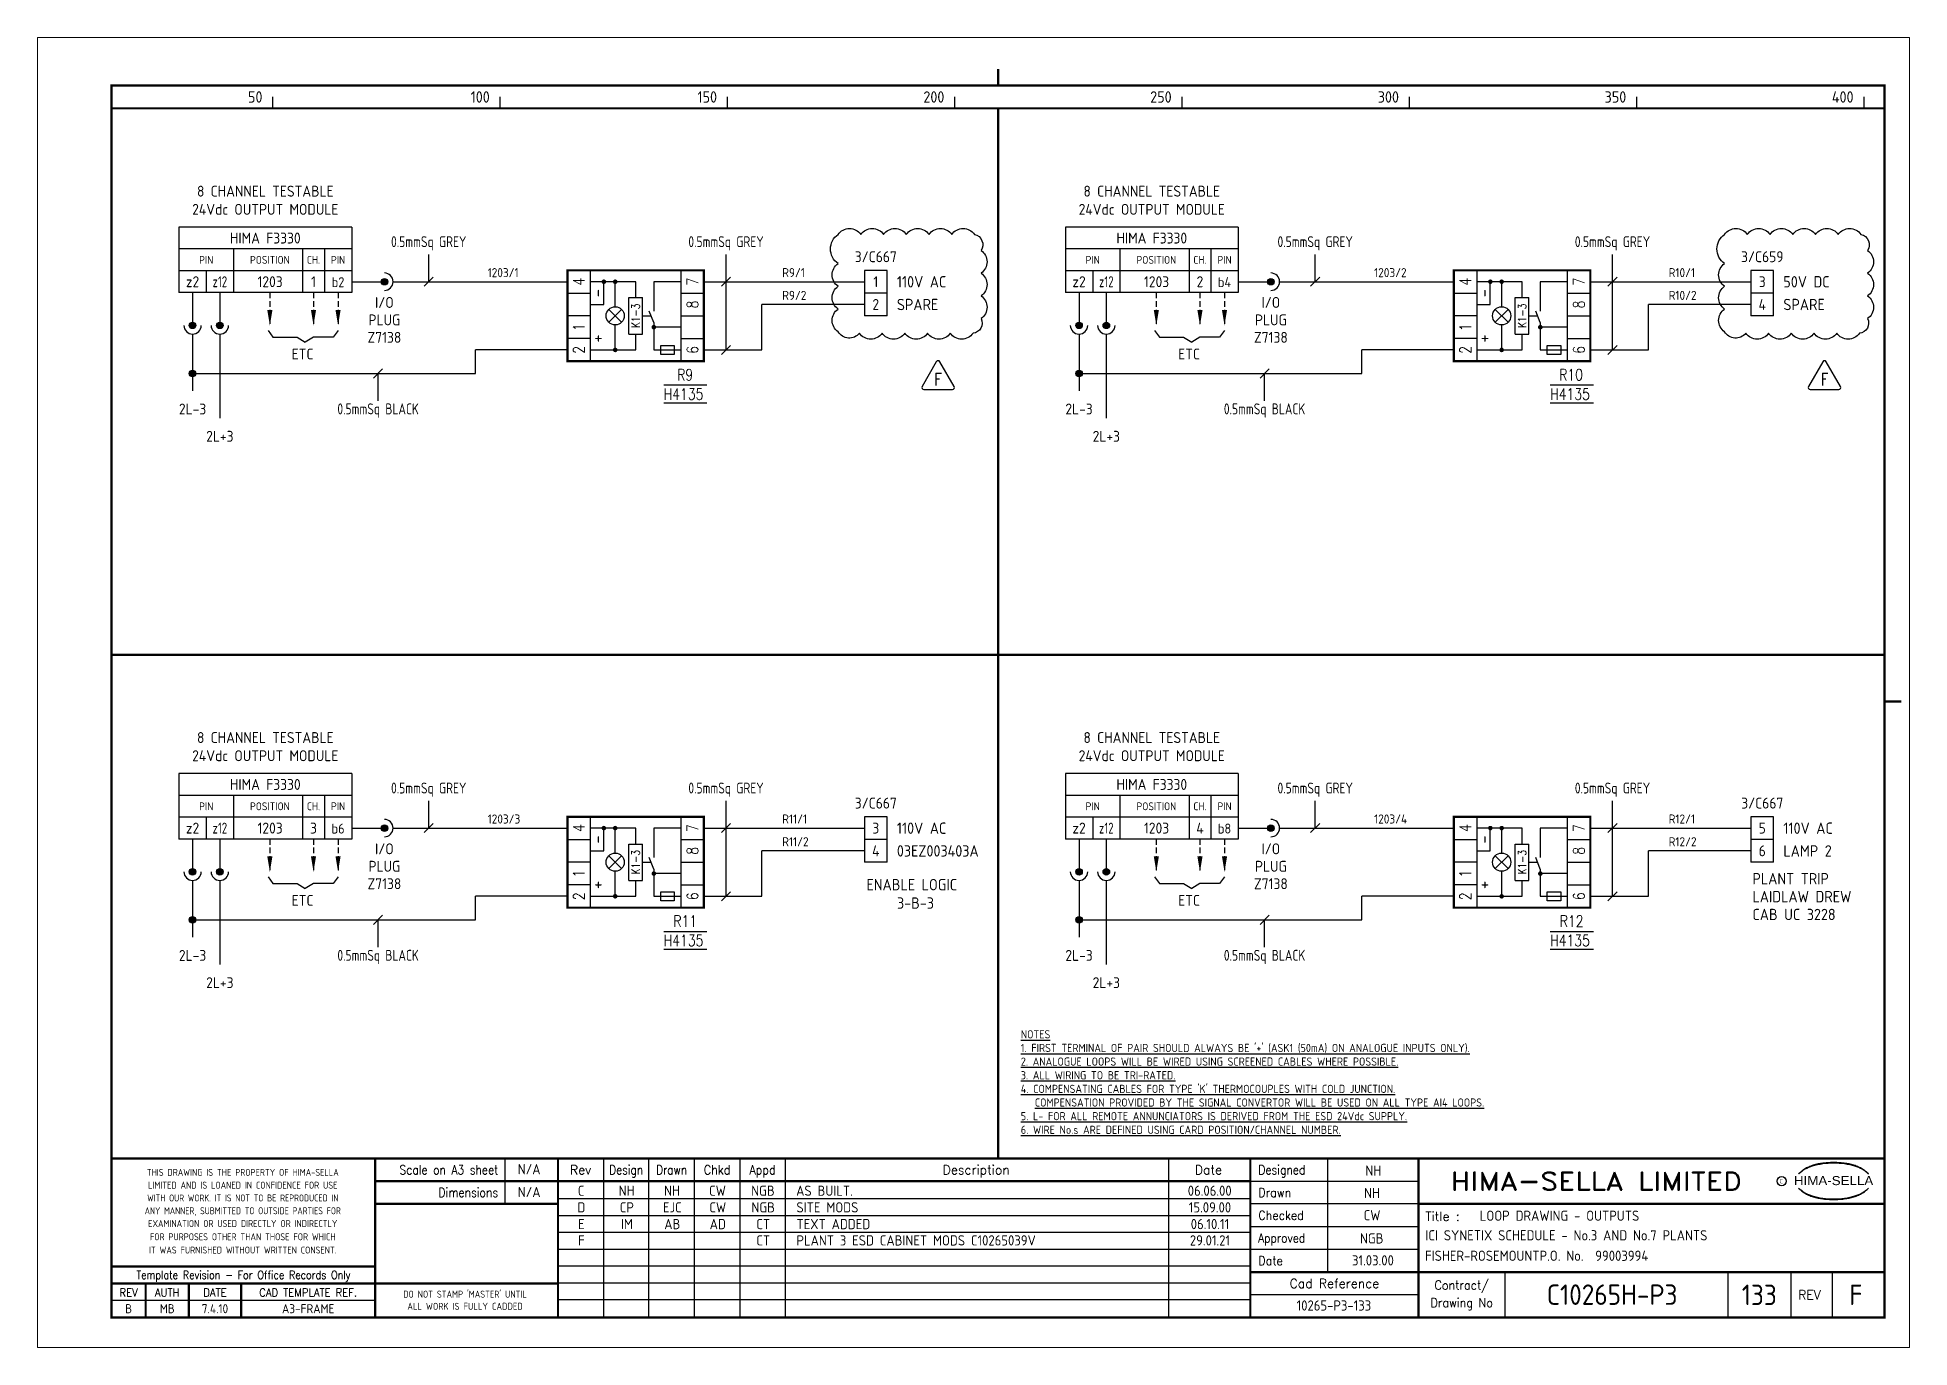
# Paper-space layout 'Layout1' of a CAD drawing. Extents: x 41 to 369, y 29 to 258.
# The model-space entities are those that its viewports show. They can reach past a viewport. Long polylines and large blocks are cut down to what shows.
import ezdxf
from ezdxf.enums import TextEntityAlignment as Align

# ---------------------------------------------------------------- set-up
doc = ezdxf.new("R2010")
doc.units = 0
doc.header["$LTSCALE"] = 0.25
doc.header["$MEASUREMENT"] = 0
doc.header["$PDSIZE"] = 1
doc.linetypes.add('HIDDEN2', pattern=[4.7625, 3.175, -1.5875])
doc.layers.get('0').update_dxf_attribs({"color": 41, "linetype": 'CONTINUOUS'})
for name, color, linetype in [('00-DRG_FRAME', 12, 'CONTINUOUS'), ('01-DRAW', 7, 'CONTINUOUS'), ('02-TEXT', 2, 'CONTINUOUS'), ('051-TEXT', 2, 'CONTINUOUS'), ('117', 7, 'CONTINUOUS'), ('117-TEXT', 2, 'CONTINUOUS')]:
    doc.layers.add(name, color=color, linetype=linetype)
doc.styles.add('ARIAL', font='arial.ttf', dxfattribs={"height": 2.5})
doc.styles.add('ISO', font='iso.shx')
doc.styles.add('ROMAND', font='ROMAND')
doc.styles.add('romans', font='romans.shx', dxfattribs={"width": 0.8, "height": 2.5})

psp = doc.layouts.get("Layout1")

msp = doc.modelspace()

# ---------------------------------------------------------------- texts
at = {"layer": '00-DRG_FRAME', "style": 'ISO'}
for s, p in [('50', (47.69, 267.75)), ('100', (97.69, 267.75)), ('150', (147.69, 267.75)), ('200', (197.69, 267.75)), ('250', (247.69, 267.75)), ('300', (297.69, 267.75)), ('350', (347.69, 267.75)), ('400', (397.69, 267.75))]:
    msp.add_text(s, height=2.5, dxfattribs=at).set_placement(p, align=Align.RIGHT)
at = {"layer": '00-DRG_FRAME', "color": 3, "style": 'ISO'}
for s, width, p in [('THIS DRAWING IS THE PROPERTY OF HIMA-SELLA', 0.9, (43.36, 32.44)), ("DO NOT STAMP 'MASTER' UNTIL", 0.95, (92.25, 5.79))]:
    msp.add_text(s, height=1.53, dxfattribs=dict(at, width=width)).set_placement(p, align=Align.MIDDLE)
at = {"layer": '00-DRG_FRAME', "color": 4, "style": 'ROMAND', "width": 0.87}
for s, p in [('Scale on A3 sheet', (99.54, 32)), ('Dimensions', (99.54, 27.01))]:
    msp.add_text(s, height=2, dxfattribs=at).set_placement(p, align=Align.RIGHT)
at = {"layer": '00-DRG_FRAME', "color": 4, "style": 'ROMAND'}
for s, p in [('Rev', (117.7, 32)), ('Description', (204.69, 32)), ('Date', (255.79, 32))]:
    msp.add_text(s, height=2, dxfattribs=at).set_placement(p, align=Align.CENTER)
for s, width, p in [('Design', 0.85, (127.7, 32)), ('Drawn', 0.85, (137.7, 32)), ('Chkd', 0.9, (147.7, 32)), ('Appd', 0.9, (157.7, 32))]:
    msp.add_text(s, height=2, dxfattribs=dict(at, width=width)).set_placement(p, align=Align.CENTER)
for s, width, p in [('Designed', 0.87, (266.75, 32)), ('Drawn', 0.9, (266.75, 27)), ('Checked', 0.9, (266.75, 22)), ('Approved', 0.85, (266.75, 17)), ('Date', 0.9, (266.75, 12))]:
    msp.add_text(s, height=2, dxfattribs=dict(at, width=width)).set_placement(p)
at = {"layer": '00-DRG_FRAME', "color": 3, "style": 'ISO'}
for s, width, p in [('LIMITED AND IS LOANED IN CONFIDENCE FOR USE', 0.9, (43.36, 29.62)), ('ANY MANNER, SUBMITTED TO OUTSIDE PARTIES FOR', 0.87, (43.36, 23.99)), ('WITH OUR WORK. IT IS NOT TO BE REPRODUCED IN', 0.87, (43.36, 26.81)), ('EXAMINATION OR USED DIRECTLY OR INDIRECTLY', 0.9, (43.36, 21.18)), ('FOR PURPOSES OTHER THAN THOSE FOR WHICH', 0.9, (43.36, 18.27)), ('IT WAS FURNISHED WITHOUT WRITTEN CONSENT.', 0.9, (43.36, 15.35))]:
    msp.add_text(s, height=1.53, dxfattribs=dict(at, width=width)).set_placement(p, align=Align.MIDDLE_CENTER)
at = {"layer": '00-DRG_FRAME', "style": 'ROMAND', "width": 1.15}
msp.add_text('HIMA-SELLA LIMITED', height=4, dxfattribs=at).set_placement((341.1, 30.5), align=Align.MIDDLE)
at = {"layer": '00-DRG_FRAME', "color": 3, "style": 'ISO', "width": 0.9}
msp.add_text('C', height=1, dxfattribs=at).set_placement((381.84, 30), align=Align.CENTER)
at = {"layer": '00-DRG_FRAME', "style": 'ARIAL', "width": 1.05}
msp.add_text('HIMA-SELLA', height=2, dxfattribs=at).set_placement((393.3, 29.63), align=Align.CENTER)
at = {"layer": '00-DRG_FRAME', "color": 4, "style": 'ROMAND'}
msp.add_text('Title :', height=2, dxfattribs=at).set_placement((303.5, 21.75))
for s, height, width, p in [('Template Revision - For Office Records Only', 1.8, 0.85, (43.5, 9.62)), ('Contract/', 2, 0.9, (311.5, 7.5)), ('REV', 1.8, 0.9, (18.25, 6)), ('AUTH', 1.8, 0.9, (26.75, 6)), ('DATE', 1.8, 0.9, (37.25, 6)), ('CAD TEMPLATE REF.', 1.8, 0.9, (57.75, 6)), ('Drawing No', 2, 0.9, (311.5, 3.5))]:
    msp.add_text(s, height=height, dxfattribs=dict(at, width=width)).set_placement(p, align=Align.MIDDLE)
for s, p in [('Cad Reference', (283.5, 8)), ('REV', (388, 5.5))]:
    msp.add_text(s, height=2, dxfattribs=at).set_placement(p, align=Align.MIDDLE)
at = {"layer": '00-DRG_FRAME', "color": 41, "style": 'ISO'}
for s, p in [('B', (18.25, 1.45)), ('MB', (26.75, 1.45)), ('7.4.10', (37.25, 1.45)), ('A3-FRAME', (57.75, 1.45))]:
    msp.add_text(s, height=2, dxfattribs=at).set_placement(p, align=Align.CENTER)
at = {"layer": '00-DRG_FRAME', "color": 3, "style": 'ISO'}
msp.add_text('ALL WORK IS FULLY CADDED', height=1.53, dxfattribs=at).set_placement((92.25, 2.98), align=Align.MIDDLE_CENTER)
at = {"layer": '01-DRAW', "style": 'ISO'}
for s, p in [('-', (121.29, 225.86)), ('-', (316.29, 225.86)), ('+', (121.29, 215.86)), ('+', (316.29, 215.86)), ('-', (121.29, 105.67)), ('-', (316.29, 105.67)), ('+', (121.29, 95.67)), ('+', (316.29, 95.67))]:
    msp.add_text(s, height=3, rotation=90, dxfattribs=at).set_placement(p, align=Align.MIDDLE)
at = {"layer": '01-DRAW', "insert": (214.51, 63.71), "char_height": 1.8, "width": 133.83, "attachment_point": 1, "style": 'ISO'}
msp.add_mtext("{\\Fiso.shx;\\LNOTES\\P1. FIRST TERMINAL OF PAIR SHOULD ALWAYS BE '+' (ASK1 (50mA) ON ANALOGUE INPUTS ONLY).\\P2. ANALOGUE LOOPS WILL BE WIRED USING SCREENED CABLES WHERE POSSIBLE.\\P3. ALL WIRING TO BE TRI-RATED.\\P4. COMPENSATING CABLES FOR TYPE 'K' THERMOCOUPLES WITH COLD JUNCTION.\\P   COMPENSATION PROVIDED BY THE SIGNAL CONVERTOR WILL BE USED ON ALL TYPE AI4 LOOPS.\\P5. L- FOR ALL REMOTE ANNUNCIATORS IS DERIVED FROM THE ESD 24Vdc SUPPLY.\\P6. WIRE No.s ARE DEFINED USING CARD POSITION/CHANNEL NUMBER.}", dxfattribs=at)
at = {"layer": '02-TEXT', "style": 'romans', "width": 0.8}
for s, height, p in [('4', 2.5, (117.29, 228.36)), ('7', 2.5, (142.29, 228.36)), ('4', 2.5, (312.29, 228.36)), ('7', 2.5, (337.29, 228.36)), ('K1-3', 1.8, (129.79, 220.86)), ('8', 2.5, (142.29, 223.36)), ('K1-3', 1.8, (324.79, 220.86)), ('8', 2.5, (337.29, 223.36)), ('1', 2.5, (117.29, 218.36)), ('1', 2.5, (312.29, 218.36)), ('2', 2.5, (117.29, 213.36)), ('6', 2.5, (142.29, 213.36)), ('2', 2.5, (312.29, 213.36)), ('6', 2.5, (337.29, 213.36)), ('4', 2.5, (117.29, 108.17)), ('7', 2.5, (142.29, 108.17)), ('4', 2.5, (312.29, 108.17)), ('7', 2.5, (337.29, 108.17)), ('K1-3', 1.8, (129.79, 100.67)), ('8', 2.5, (142.29, 103.17)), ('K1-3', 1.8, (324.79, 100.67)), ('8', 2.5, (337.29, 103.17)), ('1', 2.5, (117.29, 98.17)), ('1', 2.5, (312.29, 98.17)), ('2', 2.5, (117.29, 93.17)), ('6', 2.5, (142.29, 93.17)), ('2', 2.5, (312.29, 93.17)), ('6', 2.5, (337.29, 93.17))]:
    msp.add_text(s, height=height, rotation=90, dxfattribs=at).set_placement(p, align=Align.MIDDLE)
at = {"layer": '02-TEXT', "style": 'ISO'}
for s, p in [('110V AC', (187.25, 227.1)), ('50V DC', (382.25, 227.1)), ('SPARE', (187.25, 222.1)), ('SPARE', (382.25, 222.1)), ('110V AC', (187.25, 106.9)), ('110V AC', (382.25, 106.9)), ('03EZ003403A', (187.25, 101.9)), ('LAMP 2', (382.25, 101.9)), ('ENABLE LOGIC', (180.56, 94.48)), ('PLANT TRIP', (375.45, 95.8)), ('3-B-3', (187.28, 90.43)), ('LAIDLAW DREW', (375.45, 91.85)), ('CAB UC 3228', (375.45, 87.92))]:
    msp.add_text(s, height=2.5, dxfattribs=at).set_placement(p)
at = {"layer": '02-TEXT', "style": 'romans', "width": 0.8}
for tag, p, s in [('R9', (138.92, 206.65), ''), ('R10', (332.93, 206.65), ''), ('H4135', (135.95, 202.4), 'H4135'), ('H4135', (330.95, 202.4), 'H4135'), ('R11', (138.08, 86.46), ''), ('R12', (333.06, 86.46), ''), ('H4135', (135.95, 82.21), 'H4135'), ('H4135', (330.95, 82.21), 'H4135')]:
    msp.add_attdef(tag, p, s, height=2.5, dxfattribs=at)
at = {"layer": '117-TEXT', "style": 'ISO'}
for s, height, p in [('8 CHANNEL TESTABLE', 2.4, (48.32, 247.08)), ('8 CHANNEL TESTABLE', 2.4, (243.32, 247.08)), ('24Vdc OUTPUT MODULE', 2.4, (48.32, 243.08)), ('24Vdc OUTPUT MODULE', 2.4, (243.32, 243.08)), ('HIMA F3330', 2.4, (48.32, 236.76)), ('HIMA F3330', 2.4, (243.32, 236.76)), ('PIN', 1.728, (35.32, 232.3)), ('POSITION', 1.728, (49.32, 232.3)), ('CH.', 1.728, (58.92, 232.3)), ('PIN', 1.73, (64.32, 232.3)), ('PIN', 1.728, (230.32, 232.3)), ('POSITION', 1.728, (244.32, 232.3)), ('CH.', 1.728, (253.92, 232.3)), ('PIN', 1.73, (259.32, 232.3)), ('z2', 2.4, (32.32, 227.16)), ('1203', 2.4, (49.37, 227.16)), ('1', 2.4, (58.92, 227.16)), ('b2', 2.2, (64.32, 227.16)), ('z2', 2.4, (227.32, 227.16)), ('1203', 2.4, (244.37, 227.16)), ('2', 2.4, (253.92, 227.16)), ('b4', 2.2, (259.32, 227.16)), ('I/O', 2.4, (74.52, 222.6)), ('I/O', 2.4, (269.52, 222.6)), ('PLUG', 2.4, (74.52, 218.76)), ('PLUG', 2.4, (269.52, 218.76)), ('Z7138', 2.4, (74.52, 214.92)), ('Z7138', 2.4, (269.52, 214.92)), ('ETC', 2.4, (56.52, 211.26)), ('ETC', 2.4, (251.52, 211.26)), ('8 CHANNEL TESTABLE', 2.4, (48.32, 126.89)), ('8 CHANNEL TESTABLE', 2.4, (243.32, 126.89)), ('24Vdc OUTPUT MODULE', 2.4, (48.32, 122.89)), ('24Vdc OUTPUT MODULE', 2.4, (243.32, 122.89)), ('HIMA F3330', 2.4, (48.32, 116.57)), ('HIMA F3330', 2.4, (243.32, 116.57)), ('PIN', 1.728, (35.32, 112.1)), ('POSITION', 1.728, (49.32, 112.1)), ('CH.', 1.728, (58.92, 112.1)), ('PIN', 1.73, (64.32, 112.11)), ('PIN', 1.728, (230.32, 112.1)), ('POSITION', 1.728, (244.32, 112.1)), ('CH.', 1.728, (253.92, 112.1)), ('PIN', 1.73, (259.32, 112.11)), ('z2', 2.4, (32.32, 106.97)), ('1203', 2.4, (49.37, 106.97)), ('3', 2.4, (58.92, 106.97)), ('b6', 2.2, (64.32, 106.97)), ('z2', 2.4, (227.32, 106.97)), ('1203', 2.4, (244.37, 106.97)), ('4', 2.4, (253.92, 106.97)), ('b8', 2.2, (259.32, 106.97)), ('I/O', 2.4, (74.52, 102.41)), ('I/O', 2.4, (269.52, 102.41)), ('PLUG', 2.4, (74.52, 98.57)), ('PLUG', 2.4, (269.52, 98.57)), ('Z7138', 2.4, (74.52, 94.73)), ('Z7138', 2.4, (269.52, 94.73)), ('ETC', 2.4, (56.52, 91.07)), ('ETC', 2.4, (251.52, 91.07))]:
    msp.add_text(s, height=height, dxfattribs=at).set_placement(p, align=Align.CENTER)
for s, width, p in [('0.5mmSq GREY', 0.85, (84.27, 235.97)), ('0.5mmSq GREY', 0.85, (149.67, 235.97)), ('0.5mmSq GREY', 0.85, (279.27, 235.97)), ('0.5mmSq GREY', 0.85, (344.67, 235.97)), ('z12', 0.8, (38.32, 227.16)), ('z12', 0.8, (233.32, 227.16)), ('0.5mmSq BLACK', 0.85, (73.13, 199.19)), ('0.5mmSq BLACK', 0.85, (268.13, 199.19)), ('0.5mmSq GREY', 0.85, (84.27, 115.78)), ('0.5mmSq GREY', 0.85, (149.67, 115.78)), ('0.5mmSq GREY', 0.85, (279.27, 115.78)), ('0.5mmSq GREY', 0.85, (344.67, 115.78)), ('z12', 0.8, (38.32, 106.97)), ('z12', 0.8, (233.32, 106.97)), ('0.5mmSq BLACK', 0.85, (73.13, 78.99)), ('0.5mmSq BLACK', 0.85, (268.13, 78.99))]:
    msp.add_text(s, height=2.4, dxfattribs=dict(at, width=width)).set_placement(p, align=Align.CENTER)
for s, p in [('3/C667', (182.61, 233.86)), ('3/C659', (377.61, 233.86)), ('1', (182.61, 228.36)), ('3', (377.61, 228.36)), ('2', (182.61, 223.36)), ('4', (377.61, 223.36)), ('2L-3', (32.32, 200.36)), ('2L-3', (227.32, 200.36)), ('2L+3', (38.32, 194.36)), ('2L+3', (233.32, 194.36)), ('3/C667', (182.61, 113.67)), ('3/C667', (377.61, 113.67)), ('3', (182.61, 108.17)), ('5', (377.61, 108.17)), ('4', (182.61, 103.17)), ('6', (377.61, 103.17)), ('2L-3', (32.32, 80.17)), ('2L-3', (227.32, 80.17)), ('2L+3', (38.32, 74.17)), ('2L+3', (233.32, 74.17))]:
    msp.add_text(s, height=2.4, dxfattribs=at).set_placement(p, align=Align.MIDDLE)
at = {"layer": '117-TEXT', "color": 3, "style": 'ISO'}
for s, p in [('1203/1', (97.23, 230.36)), ('R9/1', (162.02, 230.36)), ('1203/2', (292.23, 230.36)), ('R10/1', (357.02, 230.36)), ('R9/2', (162.02, 225.36)), ('R10/2', (357.02, 225.36)), ('1203/3', (97.23, 110.17)), ('R11/1', (162.02, 110.17)), ('1203/4', (292.23, 110.17)), ('R12/1', (357.02, 110.17)), ('R11/2', (162.02, 105.17)), ('R12/2', (357.02, 105.17))]:
    msp.add_text(s, height=2, dxfattribs=at).set_placement(p, align=Align.MIDDLE_LEFT)

# ---------------------------------------------------------------- blocks, each defined once
blk = doc.blocks.new('A3-REVA')
at = {"layer": '051-TEXT', "style": 'ISO'}
for tag, p in [('DESIGNED', (292.01, 31.7)), ('A', (117.73, 27.28)), ('DES', (127.73, 27.28)), ('DRN', (137.73, 27.28)), ('CHKD', (147.73, 27.28)), ('APPD', (157.73, 27.28)), ('DATE', (256, 27.28)), ('DRAWN', (291.72, 26.77)), ('CHECKED', (291.72, 21.89)), ('APPD', (291.65, 16.79)), ('DATE', (291.92, 11.96))]:
    blk.add_attdef(tag, text='', height=2.25, dxfattribs=at).set_placement(p, align=Align.CENTER)
blk.add_attdef('DESCRIPTION', (165.03, 27.28), '', height=2.25, dxfattribs=at)
blk = doc.blocks.new('A3-REVB')
at = {"layer": '051-TEXT', "style": 'ISO'}
for tag, p in [('A', (124.85, -20.36)), ('DES', (134.85, -20.36)), ('DRN', (144.85, -20.36)), ('CHKD', (154.85, -20.36)), ('APPD', (164.85, -20.36)), ('DATE', (263.12, -20.36))]:
    blk.add_attdef(tag, text='', height=2.25, dxfattribs=at).set_placement(p, align=Align.CENTER)
blk.add_attdef('DESCRIPTION', (172.15, -20.36), '', height=2.25, dxfattribs=at)
blk = doc.blocks.new('A3-TITLE')
at = {"layer": '051-TEXT', "style": 'ISO'}
blk.add_attdef('TITLE_1', (315.46, 21.78), '', height=2.25, dxfattribs=at)
for tag, p in [('DRGNO', (376.96, 3.24)), ('REV.', (398.2, 3.24))]:
    blk.add_attdef(tag, text='', height=4.5, dxfattribs=at).set_placement(p, align=Align.CENTER)
blk = doc.blocks.new('A3-CONTRACT')
at = {"layer": '051-TEXT', "color": 41, "style": 'ISO'}
for tag, height, p in [('SCALE', 2.25, (106.71, 31.82)), ('DIMS', 2.25, (106.71, 26.8)), ('CONTRACT', 4.5, (344.94, 3.1)), ('CAD-REF', 2.25, (283.73, 1.84))]:
    blk.add_attdef(tag, text='', height=height, dxfattribs=at).set_placement(p, align=Align.CENTER)
for tag, p in [('TITLE_2', (303.86, 17.28)), ('TITLE_3', (303.79, 12.78))]:
    blk.add_attdef(tag, p, '', height=2.25, dxfattribs=at)
blk = doc.blocks.new('TRI-E')
at = {"layer": '01-DRAW'}
blk.add_lwpolyline([(-0.26, 2.55), (-2.34, -1.05, 0.57735), (-2.08, -1.5), (2.08, -1.5, 0.57735), (2.34, -1.05), (0.26, 2.55, 0.57735)], format="xyb", close=True, dxfattribs=at)
at = {"layer": '02-TEXT', "color": 2, "style": 'romans', "width": 0.8}
blk.add_text('F', height=1.8, dxfattribs=at).set_placement((0, 0), align=Align.MIDDLE)

# ---------------------------------------------------------------- linework, layer by layer
for p, q in [((135.95, 205.65), (145.45, 205.65)), ((330.95, 205.65), (340.45, 205.65)), ((145.45, 201.65), (135.95, 201.65)), ((340.45, 201.65), (330.95, 201.65)), ((135.95, 85.46), (145.45, 85.46)), ((330.95, 85.46), (340.45, 85.46)), ((145.45, 81.46), (135.95, 81.46)), ((340.45, 81.46), (330.95, 81.46))]:
    msp.add_line(p, q)
at = {"layer": '00-DRG_FRAME'}
for p, q in [((50, 266.5), (50, 269)), ((100, 266.5), (100, 269)), ((150, 266.5), (150, 269)), ((200, 266.5), (200, 269)), ((250, 266.5), (250, 269)), ((300, 266.5), (300, 269)), ((350, 266.5), (350, 269)), ((400, 266.5), (400, 269)), ((101.01, 35.5), (101.01, 25.5)), ((122.7, 35.5), (122.7, 0.5)), ((132.7, 0.5), (132.7, 35.5)), ((142.7, 0.5), (142.7, 35.5)), ((152.7, 35.5), (152.7, 0.5)), ((162.7, 35.5), (162.7, 0.5)), ((247, 35.5), (247, 0.5)), ((282, 35.5), (282, 10.5)), ((265, 30.5), (302, 30.5)), ((265, 26.59), (112.7, 26.59)), ((302, 25.5), (265, 25.5)), ((265, 22.89), (112.7, 22.89)), ((265, 19.19), (112.7, 19.19)), ((265, 20.5), (302, 20.5)), ((265, 15.49), (112.7, 15.49)), ((302, 15.5), (265, 15.5)), ((265, 11.79), (112.7, 11.79)), ((321, 10.5), (321, 0.5)), ((370, 10.5), (370, 0.5)), ((384, 0.5), (384, 10.5)), ((393, 10.5), (393, 0.5)), ((72.5, 4.25), (14.5, 4.25)), ((265, 8.09), (112.7, 8.09)), ((265, 4.39), (112.7, 4.39)), ((302, 5.5), (265, 5.5))]:
    msp.add_line(p, q, dxfattribs=at)
at = {"layer": '00-DRG_FRAME', "const_width": 0.5}
for points in [[(209.5, 271.5), (209.5, 275.18)], [(209.5, 271.5), (209.5, 275.18)], [(14.5, 266.5), (404.5, 266.5)], [(209.5, 35.5), (209.5, 266.5)], [(14.5, 146.31), (404.5, 146.31)], [(404.5, 136), (408.18, 136)], [(404.5, 35.5), (14.5, 35.5)], [(72.5, 0.5), (72.5, 35.5)], [(112.7, 0.5), (112.7, 35.5)], [(265, 35.5), (265, 0.5)], [(302, 0.5), (302, 35.5)], [(265, 30.5), (72.5, 30.5)], [(112.7, 25.5), (72.5, 25.5)], [(404.5, 25.5), (302, 25.5)], [(14.5, 11.75), (72.5, 11.75)], [(14.5, 8), (72.5, 8)], [(22, 0.5), (22, 8)], [(31.5, 0.5), (31.5, 8)], [(43, 0.5), (43, 8)], [(112.7, 8), (72.5, 8)], [(265, 10.5), (404.5, 10.5)]]:
    msp.add_lwpolyline(points, dxfattribs=at)
msp.add_lwpolyline([(14.5, 0.5), (404.5, 0.5), (404.5, 271.5), (14.5, 271.5)], close=True, dxfattribs=at)
at = {"layer": '00-DRG_FRAME', "color": 3}
msp.add_circle((381.88, 30.5), 1, dxfattribs=at)
for centre, radius, start, end in [((390.6, 26.83), 7.24, 106.0532, 133.5024), ((390.11, 28.1), 5.98, 122.244, 131.6154), ((389.75, 28.78), 5.21, 111.8206, 122.8668), ((391.78, 24.7), 9.76, 107.5931, 113.9452), ((393.1, 18.5), 15.94, 89.2698, 106.3911), ((392.1, 23.52), 10.99, 96.0146, 107.3203), ((393.29, 16.31), 18.28, 92.8917, 97.3734), ((393.24, 18.86), 15.73, 89.7805, 93.1738), ((393.36, 18.86), 15.73, 86.8262, 90.2195), ((393.51, 18.5), 15.94, 73.6089, 90.7302), ((393.31, 16.31), 18.28, 82.6266, 87.1083), ((394.51, 23.52), 10.99, 72.6797, 83.9854), ((394.83, 24.7), 9.76, 66.0548, 72.4069), ((396, 26.83), 7.24, 46.4976, 73.9468), ((396.85, 28.78), 5.21, 57.1332, 68.1794), ((396.49, 28.1), 5.98, 48.3846, 57.756), ((390.88, 27.01), 7.3, 130.419, 136.057), ((390.88, 34.04), 7.3, 223.943, 229.581), ((390.6, 34.23), 7.24, 226.4976, 253.9468), ((396, 34.23), 7.24, 286.0532, 313.5024), ((395.73, 27.01), 7.3, 43.943, 49.581), ((395.73, 34.04), 7.3, 310.419, 316.057), ((390.11, 32.96), 5.98, 228.3846, 237.756), ((389.75, 32.28), 5.21, 237.1332, 248.1794), ((391.78, 36.36), 9.76, 246.0548, 252.4069), ((393.1, 42.56), 15.94, 253.6089, 270.7302), ((392.1, 37.54), 10.99, 252.6797, 263.9854), ((393.29, 44.75), 18.28, 262.6266, 267.1083), ((393.24, 42.19), 15.73, 266.8262, 270.2195), ((393.51, 42.56), 15.94, 269.2698, 286.3911), ((393.36, 42.19), 15.73, 269.7805, 273.1738), ((393.31, 44.75), 18.28, 272.8917, 277.3734), ((394.51, 37.54), 10.99, 276.0146, 287.3203), ((394.83, 36.36), 9.76, 287.5931, 293.9452), ((396.85, 32.28), 5.21, 291.8206, 302.8668), ((396.49, 32.96), 5.98, 302.244, 311.6154)]:
    msp.add_arc(centre, radius, start, end, dxfattribs=at)
at = {"layer": '01-DRAW'}
for p, q in [((119.79, 230.86), (119.79, 210.86)), ((139.79, 210.86), (139.79, 230.86)), ((314.79, 230.86), (314.79, 210.86)), ((334.79, 210.86), (334.79, 230.86)), ((129.79, 228.36), (119.79, 228.36)), ((122.79, 223.36), (122.79, 228.36)), ((125.29, 222.86), (125.29, 228.36)), ((129.79, 224.86), (129.79, 228.36)), ((139.79, 228.36), (133.79, 228.36)), ((133.79, 228.36), (133.79, 221.86)), ((324.79, 228.36), (314.79, 228.36)), ((317.79, 223.36), (317.79, 228.36)), ((320.29, 222.86), (320.29, 228.36)), ((324.79, 224.86), (324.79, 228.36)), ((328.79, 228.36), (328.79, 221.86)), ((334.79, 228.36), (328.79, 228.36)), ((114.79, 225.86), (119.79, 225.86)), ((119.79, 223.36), (122.79, 223.36)), ((128.29, 216.86), (128.29, 224.86)), ((128.29, 224.86), (131.29, 224.86)), ((131.29, 216.86), (131.29, 224.86)), ((139.79, 225.86), (144.79, 225.86)), ((309.79, 225.86), (314.79, 225.86)), ((314.79, 223.36), (317.79, 223.36)), ((323.29, 216.86), (323.29, 224.86)), ((323.29, 224.86), (326.29, 224.86)), ((326.29, 216.86), (326.29, 224.86)), ((334.79, 225.86), (339.79, 225.86)), ((119.79, 220.86), (114.79, 220.86)), ((123.87, 219.45), (126.7, 222.28)), ((126.7, 219.45), (123.87, 222.28)), ((125.29, 213.36), (125.29, 218.86)), ((131.29, 220.86), (133.19, 220.86)), ((133.79, 219.36), (132.79, 221.86)), ((133.79, 219.36), (133.79, 213.36)), ((139.79, 218.36), (133.79, 218.36)), ((139.79, 220.86), (144.79, 220.86)), ((314.79, 220.86), (309.79, 220.86)), ((318.87, 219.45), (321.7, 222.28)), ((321.7, 219.45), (318.87, 222.28)), ((320.29, 213.36), (320.29, 218.86)), ((326.29, 220.86), (328.19, 220.86)), ((328.79, 219.36), (327.79, 221.86)), ((328.79, 219.36), (328.79, 213.36)), ((334.79, 218.36), (328.79, 218.36)), ((334.79, 220.86), (339.79, 220.86)), ((119.79, 215.86), (114.79, 215.86)), ((128.29, 216.86), (131.29, 216.86)), ((129.79, 213.36), (129.79, 216.86)), ((135.29, 212.36), (135.29, 214.36)), ((135.29, 214.36), (138.29, 214.36)), ((138.29, 214.36), (138.29, 212.36)), ((139.79, 215.86), (144.79, 215.86)), ((314.79, 215.86), (309.79, 215.86)), ((323.29, 216.86), (326.29, 216.86)), ((324.79, 213.36), (324.79, 216.86)), ((330.29, 212.36), (330.29, 214.36)), ((330.29, 214.36), (333.29, 214.36)), ((333.29, 214.36), (333.29, 212.36)), ((334.79, 215.86), (339.79, 215.86)), ((119.79, 213.36), (129.79, 213.36)), ((133.79, 213.36), (139.79, 213.36)), ((138.29, 212.36), (135.29, 212.36)), ((314.79, 213.36), (324.79, 213.36)), ((328.79, 213.36), (334.79, 213.36)), ((333.29, 212.36), (330.29, 212.36)), ((119.79, 110.67), (119.79, 90.67)), ((129.79, 108.17), (119.79, 108.17)), ((122.79, 103.17), (122.79, 108.17)), ((125.29, 102.67), (125.29, 108.17)), ((129.79, 104.67), (129.79, 108.17)), ((133.79, 108.17), (133.79, 101.67)), ((139.79, 108.17), (133.79, 108.17)), ((139.79, 90.67), (139.79, 110.67)), ((314.79, 110.67), (314.79, 90.67)), ((324.79, 108.17), (314.79, 108.17)), ((317.79, 103.17), (317.79, 108.17)), ((320.29, 102.67), (320.29, 108.17)), ((324.79, 104.67), (324.79, 108.17)), ((334.79, 108.17), (328.79, 108.17)), ((328.79, 108.17), (328.79, 101.67)), ((334.79, 90.67), (334.79, 110.67)), ((114.79, 105.67), (119.79, 105.67)), ((119.79, 103.17), (122.79, 103.17)), ((128.29, 96.67), (128.29, 104.67)), ((128.29, 104.67), (131.29, 104.67)), ((131.29, 96.67), (131.29, 104.67)), ((139.79, 105.67), (144.79, 105.67)), ((309.79, 105.67), (314.79, 105.67)), ((314.79, 103.17), (317.79, 103.17)), ((323.29, 96.67), (323.29, 104.67)), ((323.29, 104.67), (326.29, 104.67)), ((326.29, 96.67), (326.29, 104.67)), ((334.79, 105.67), (339.79, 105.67)), ((119.79, 100.67), (114.79, 100.67)), ((123.87, 99.25), (126.7, 102.08)), ((126.7, 99.25), (123.87, 102.08)), ((131.29, 100.67), (133.19, 100.67)), ((133.79, 99.17), (132.79, 101.67)), ((133.79, 99.17), (133.79, 93.17)), ((139.79, 100.67), (144.79, 100.67)), ((314.79, 100.67), (309.79, 100.67)), ((321.7, 99.25), (318.87, 102.08)), ((318.87, 99.25), (321.7, 102.08)), ((326.29, 100.67), (328.19, 100.67)), ((328.79, 99.17), (327.79, 101.67)), ((328.79, 99.17), (328.79, 93.17)), ((334.79, 100.67), (339.79, 100.67)), ((119.79, 95.67), (114.79, 95.67)), ((125.29, 93.17), (125.29, 98.67)), ((128.29, 96.67), (131.29, 96.67)), ((129.79, 93.17), (129.79, 96.67)), ((139.79, 98.17), (133.79, 98.17)), ((139.79, 95.67), (144.79, 95.67)), ((314.79, 95.67), (309.79, 95.67)), ((320.29, 93.17), (320.29, 98.67)), ((323.29, 96.67), (326.29, 96.67)), ((324.79, 93.17), (324.79, 96.67)), ((334.79, 98.17), (328.79, 98.17)), ((334.79, 95.67), (339.79, 95.67)), ((119.79, 93.17), (129.79, 93.17)), ((133.79, 93.17), (139.79, 93.17)), ((135.29, 92.17), (135.29, 94.17)), ((135.29, 94.17), (138.29, 94.17)), ((138.29, 92.17), (135.29, 92.17)), ((138.29, 94.17), (138.29, 92.17)), ((314.79, 93.17), (324.79, 93.17)), ((328.79, 93.17), (334.79, 93.17)), ((330.29, 94.17), (333.29, 94.17)), ((330.29, 92.17), (330.29, 94.17)), ((333.29, 92.17), (330.29, 92.17)), ((333.29, 94.17), (333.29, 92.17))]:
    msp.add_line(p, q, dxfattribs=at)
at = {"layer": '01-DRAW', "const_width": 0.5}
for points in [[(144.79, 210.86), (144.79, 230.86), (114.79, 230.86), (114.79, 210.86)], [(339.79, 210.86), (339.79, 230.86), (309.79, 230.86), (309.79, 210.86)], [(144.79, 90.67), (144.79, 110.67), (114.79, 110.67), (114.79, 90.67)], [(339.79, 90.67), (339.79, 110.67), (309.79, 110.67), (309.79, 90.67)]]:
    msp.add_lwpolyline(points, close=True, dxfattribs=at)
for points in [[(122.79, 228.11, 1), (122.79, 228.61, 1)], [(125.29, 228.11, 1), (125.29, 228.61, 1)], [(317.79, 228.11, 1), (317.79, 228.61, 1)], [(320.29, 228.11, 1), (320.29, 228.61, 1)], [(133.79, 218.11, 1), (133.79, 218.61, 1)], [(328.79, 218.11, 1), (328.79, 218.61, 1)], [(125.29, 213.11, 1), (125.29, 213.61, 1)], [(320.29, 213.11, 1), (320.29, 213.61, 1)], [(122.79, 107.92, 1), (122.79, 108.42, 1)], [(125.29, 107.92, 1), (125.29, 108.42, 1)], [(317.79, 107.92, 1), (317.79, 108.42, 1)], [(320.29, 107.92, 1), (320.29, 108.42, 1)], [(133.79, 97.92, 1), (133.79, 98.42, 1)], [(328.79, 97.92, 1), (328.79, 98.42, 1)], [(125.29, 92.92, 1), (125.29, 93.42, 1)], [(320.29, 92.92, 1), (320.29, 93.42, 1)]]:
    msp.add_lwpolyline(points, format="xyb", close=True, dxfattribs=at)
at = {"layer": '01-DRAW'}
for centre in [(125.29, 220.86), (320.29, 220.86), (125.29, 100.67), (320.29, 100.67)]:
    msp.add_circle(centre, 2, dxfattribs=at)
for p in [(114.79, 223.36), (309.79, 223.36), (114.79, 213.36), (309.79, 213.36), (114.79, 103.17), (309.79, 103.17), (114.79, 93.17), (309.79, 93.17)]:
    msp.add_point(p, dxfattribs=at)
at = {"layer": '02-TEXT'}
for p in [(144.79, 218.36), (339.79, 218.36), (144.79, 98.17), (339.79, 98.17)]:
    msp.add_point(p, dxfattribs=at)
at = {"layer": '117'}
for p, q in [((29.32, 240.36), (29.32, 225.96)), ((67.32, 240.36), (29.32, 240.36)), ((67.32, 240.36), (67.32, 225.96)), ((262.32, 240.36), (224.32, 240.36)), ((224.32, 240.36), (224.32, 225.96)), ((262.32, 240.36), (262.32, 225.96)), ((67.32, 235.56), (29.32, 235.56)), ((41.32, 235.56), (41.32, 225.96)), ((56.52, 235.56), (56.52, 225.96)), ((61.32, 235.56), (61.32, 225.96)), ((262.32, 235.56), (224.32, 235.56)), ((236.32, 235.56), (236.32, 225.96)), ((251.52, 235.56), (251.52, 225.96)), ((256.32, 235.56), (256.32, 225.96)), ((67.32, 230.76), (29.32, 230.76)), ((35.32, 230.76), (35.32, 225.96)), ((180.11, 230.86), (180.11, 225.86)), ((185.11, 230.86), (180.11, 230.86)), ((185.11, 225.86), (185.11, 230.86)), ((262.32, 230.76), (224.32, 230.76)), ((230.32, 230.76), (230.32, 225.96)), ((380.11, 230.86), (375.11, 230.86)), ((375.11, 230.86), (375.11, 225.86)), ((380.11, 225.86), (380.11, 230.86)), ((67.32, 228.36), (74.52, 228.36)), ((76.44, 228.36), (114.79, 228.36)), ((144.79, 228.36), (180.11, 228.36)), ((262.32, 228.36), (269.52, 228.36)), ((271.44, 228.36), (309.79, 228.36)), ((339.79, 228.36), (375.11, 228.36)), ((67.32, 225.96), (29.32, 225.96)), ((32.32, 225.96), (32.32, 218.76)), ((38.32, 225.96), (38.32, 218.76)), ((157.55, 213.36), (157.55, 223.36)), ((180.11, 223.36), (157.55, 223.36)), ((185.11, 225.86), (180.11, 225.86)), ((185.11, 225.86), (180.11, 225.86)), ((180.11, 225.86), (180.11, 220.86)), ((185.11, 220.86), (185.11, 225.86)), ((262.32, 225.96), (224.32, 225.96)), ((227.32, 225.96), (227.32, 218.76)), ((233.32, 225.96), (233.32, 218.76)), ((375.11, 223.36), (352.55, 223.36)), ((352.55, 213.36), (352.55, 223.36)), ((375.11, 225.86), (375.11, 220.86)), ((380.11, 225.86), (375.11, 225.86)), ((380.11, 225.86), (375.11, 225.86)), ((380.11, 220.86), (380.11, 225.86)), ((185.11, 220.86), (180.11, 220.86)), ((380.11, 220.86), (375.11, 220.86)), ((32.32, 216.84), (32.32, 204.36)), ((38.32, 216.84), (38.32, 198.36)), ((48.92, 217.62), (50, 216.18)), ((50, 216.18), (55.32, 216.18)), ((55.32, 216.18), (57.12, 215.1)), ((58.92, 216.18), (57.12, 215.1)), ((63.24, 216.18), (58.92, 216.18)), ((64.32, 217.62), (63.24, 216.18)), ((227.32, 216.84), (227.32, 204.36)), ((233.32, 216.84), (233.32, 198.36)), ((243.92, 217.62), (245, 216.18)), ((245, 216.18), (250.32, 216.18)), ((250.32, 216.18), (252.12, 215.1)), ((253.92, 216.18), (252.12, 215.1)), ((258.24, 216.18), (253.92, 216.18)), ((259.32, 217.62), (258.24, 216.18)), ((94.52, 208.18), (94.52, 213.36)), ((114.79, 213.36), (94.52, 213.36)), ((144.79, 213.36), (157.55, 213.36)), ((309.79, 213.36), (289.52, 213.36)), ((289.52, 208.18), (289.52, 213.36)), ((339.79, 213.36), (352.55, 213.36)), ((32.32, 208.18), (94.52, 208.18)), ((227.32, 208.18), (289.52, 208.18)), ((67.32, 120.17), (29.32, 120.17)), ((29.32, 120.17), (29.32, 105.77)), ((67.32, 120.17), (67.32, 105.77)), ((262.32, 120.17), (224.32, 120.17)), ((224.32, 120.17), (224.32, 105.77)), ((262.32, 120.17), (262.32, 105.77)), ((67.32, 115.37), (29.32, 115.37)), ((41.32, 115.37), (41.32, 105.77)), ((56.52, 115.37), (56.52, 105.77)), ((61.32, 115.37), (61.32, 105.77)), ((262.32, 115.37), (224.32, 115.37)), ((236.32, 115.37), (236.32, 105.77)), ((251.52, 115.37), (251.52, 105.77)), ((256.32, 115.37), (256.32, 105.77)), ((67.32, 110.57), (29.32, 110.57)), ((35.32, 110.57), (35.32, 105.77)), ((67.32, 108.17), (74.52, 108.17)), ((76.44, 108.17), (114.79, 108.17)), ((144.79, 108.17), (180.11, 108.17)), ((185.11, 110.67), (180.11, 110.67)), ((180.11, 110.67), (180.11, 105.67)), ((185.11, 105.67), (185.11, 110.67)), ((262.32, 110.57), (224.32, 110.57)), ((230.32, 110.57), (230.32, 105.77)), ((262.32, 108.17), (269.52, 108.17)), ((271.44, 108.17), (309.79, 108.17)), ((339.79, 108.17), (375.11, 108.17)), ((380.11, 110.67), (375.11, 110.67)), ((375.11, 110.67), (375.11, 105.67)), ((380.11, 105.67), (380.11, 110.67)), ((67.32, 105.77), (29.32, 105.77)), ((32.32, 105.77), (32.32, 98.57)), ((38.32, 105.77), (38.32, 98.57)), ((180.11, 103.17), (157.55, 103.17)), ((157.55, 93.17), (157.55, 103.17)), ((180.11, 105.67), (180.11, 100.67)), ((185.11, 105.67), (180.11, 105.67)), ((185.11, 105.67), (180.11, 105.67)), ((185.11, 100.67), (185.11, 105.67)), ((262.32, 105.77), (224.32, 105.77)), ((227.32, 105.77), (227.32, 98.57)), ((233.32, 105.77), (233.32, 98.57)), ((375.11, 103.17), (352.55, 103.17)), ((352.55, 93.17), (352.55, 103.17)), ((375.11, 105.67), (375.11, 100.67)), ((380.11, 105.67), (375.11, 105.67)), ((380.11, 105.67), (375.11, 105.67)), ((380.11, 100.67), (380.11, 105.67)), ((185.11, 100.67), (180.11, 100.67)), ((380.11, 100.67), (375.11, 100.67)), ((32.32, 96.65), (32.32, 84.17)), ((38.32, 96.65), (38.32, 78.17)), ((48.92, 97.43), (50, 95.99)), ((50, 95.99), (55.32, 95.99)), ((55.32, 95.99), (57.12, 94.91)), ((58.92, 95.99), (57.12, 94.91)), ((63.24, 95.99), (58.92, 95.99)), ((64.32, 97.43), (63.24, 95.99)), ((227.32, 96.65), (227.32, 84.17)), ((233.32, 96.65), (233.32, 78.17)), ((243.92, 97.43), (245, 95.99)), ((245, 95.99), (250.32, 95.99)), ((250.32, 95.99), (252.12, 94.91)), ((253.92, 95.99), (252.12, 94.91)), ((258.24, 95.99), (253.92, 95.99)), ((259.32, 97.43), (258.24, 95.99)), ((114.79, 93.17), (94.52, 93.17)), ((94.52, 87.99), (94.52, 93.17)), ((144.79, 93.17), (157.55, 93.17)), ((309.79, 93.17), (289.52, 93.17)), ((289.52, 87.99), (289.52, 93.17)), ((339.79, 93.17), (352.55, 93.17)), ((32.32, 87.99), (94.52, 87.99)), ((227.32, 87.99), (289.52, 87.99))]:
    msp.add_line(p, q, dxfattribs=at)
at = {"layer": '117', "color": 3}
for p, q in [((84.27, 228.36), (84.27, 234.36)), ((149.67, 213.36), (149.67, 234.36)), ((279.27, 228.36), (279.27, 234.36)), ((344.67, 213.36), (344.67, 234.36)), ((83.27, 227.36), (85.27, 229.36)), ((148.67, 227.36), (150.67, 229.36)), ((278.27, 227.36), (280.27, 229.36)), ((343.67, 227.36), (345.67, 229.36)), ((148.67, 212.36), (150.67, 214.36)), ((343.67, 212.36), (345.67, 214.36)), ((72.13, 207.18), (74.13, 209.18)), ((73.13, 202.18), (73.13, 208.18)), ((267.13, 207.18), (269.13, 209.18)), ((268.13, 202.18), (268.13, 208.18)), ((84.27, 108.17), (84.27, 114.17)), ((149.67, 93.17), (149.67, 114.17)), ((279.27, 108.17), (279.27, 114.17)), ((344.67, 93.17), (344.67, 114.17)), ((83.27, 107.17), (85.27, 109.17)), ((148.67, 107.17), (150.67, 109.17)), ((278.27, 107.17), (280.27, 109.17)), ((343.67, 107.17), (345.67, 109.17)), ((148.67, 92.17), (150.67, 94.17)), ((343.67, 92.17), (345.67, 94.17)), ((72.13, 86.99), (74.13, 88.99)), ((73.13, 81.99), (73.13, 87.99)), ((267.13, 86.99), (269.13, 88.99)), ((268.13, 81.99), (268.13, 87.99))]:
    msp.add_line(p, q, dxfattribs=at)
at = {"layer": '117', "linetype": 'HIDDEN2'}
for p, q in [((49.32, 225.96), (49.32, 218.76)), ((58.92, 225.96), (58.92, 218.76)), ((64.32, 225.96), (64.32, 218.76)), ((244.32, 225.96), (244.32, 218.76)), ((253.92, 225.96), (253.92, 218.76)), ((259.32, 225.96), (259.32, 218.76)), ((49.32, 105.77), (49.32, 98.57)), ((58.92, 105.77), (58.92, 98.57)), ((64.32, 105.77), (64.32, 98.57)), ((244.32, 105.77), (244.32, 98.57)), ((253.92, 105.77), (253.92, 98.57)), ((259.32, 105.77), (259.32, 98.57))]:
    msp.add_line(p, q, dxfattribs=at)
at = {"layer": '117'}
for points in [[(174.32, 238.78, -0.520567), (179.32, 238.78, -0.520567), (184.32, 238.78, -0.520567), (189.32, 238.78, -0.520567), (194.32, 238.78, -0.520567), (199.32, 238.78, -0.520567), (204.32, 238.78, -0.520567), (205.78, 235.24, -0.520567), (205.78, 230.24, -0.520567), (205.78, 225.24, -0.520567), (205.78, 220.24, -0.520567), (204, 217.02, -0.520567), (199, 217.02, -0.520567), (194, 217.02, -0.520567), (189, 217.02, -0.520567), (184, 217.02, -0.520567), (179, 217.02, -0.520567), (174.32, 217.35, -0.520567), (174.32, 222.35, -0.520567), (174.32, 227.35, -0.520567), (174.32, 232.35, -0.520567)], [(369.32, 238.78, -0.520567), (374.32, 238.78, -0.520567), (379.32, 238.78, -0.520567), (384.32, 238.78, -0.520567), (389.32, 238.78, -0.520567), (394.32, 238.78, -0.520567), (399.32, 238.78, -0.520567), (400.78, 235.24, -0.520567), (400.78, 230.24, -0.520567), (400.78, 225.24, -0.520567), (400.78, 220.24, -0.520567), (399, 217.02, -0.520567), (394, 217.02, -0.520567), (389, 217.02, -0.520567), (384, 217.02, -0.520567), (379, 217.02, -0.520567), (374, 217.02, -0.520567), (369.32, 217.35, -0.520567), (369.32, 222.35, -0.520567), (369.32, 227.35, -0.520567), (369.32, 232.35, -0.520567)]]:
    msp.add_lwpolyline(points, format="xyb", close=True, dxfattribs=at)
for centre, radius in [((74.52, 228.36), 0.72), ((74.52, 228.36), 0.624), ((74.52, 228.36), 0.528), ((74.52, 228.36), 0.432), ((74.52, 228.36), 0.336), ((74.52, 228.36), 0.24), ((74.52, 228.36), 0.144), ((74.52, 228.36), 0.048), ((269.52, 228.36), 0.72), ((269.52, 228.36), 0.624), ((269.52, 228.36), 0.528), ((269.52, 228.36), 0.432), ((269.52, 228.36), 0.336), ((269.52, 228.36), 0.24), ((269.52, 228.36), 0.144), ((269.52, 228.36), 0.048), ((32.32, 218.76), 0.72), ((32.32, 218.76), 0.624), ((32.32, 218.76), 0.528), ((32.32, 218.76), 0.432), ((32.32, 218.76), 0.336), ((32.32, 218.76), 0.24), ((32.32, 218.76), 0.144), ((32.32, 218.76), 0.048), ((38.32, 218.76), 0.72), ((38.32, 218.76), 0.624), ((38.32, 218.76), 0.528), ((38.32, 218.76), 0.432), ((38.32, 218.76), 0.336), ((38.32, 218.76), 0.24), ((38.32, 218.76), 0.144), ((38.32, 218.76), 0.048), ((227.32, 218.76), 0.72), ((227.32, 218.76), 0.624), ((227.32, 218.76), 0.528), ((227.32, 218.76), 0.432), ((227.32, 218.76), 0.336), ((227.32, 218.76), 0.24), ((227.32, 218.76), 0.144), ((227.32, 218.76), 0.048), ((233.32, 218.76), 0.72), ((233.32, 218.76), 0.624), ((233.32, 218.76), 0.528), ((233.32, 218.76), 0.432), ((233.32, 218.76), 0.336), ((233.32, 218.76), 0.24), ((233.32, 218.76), 0.144), ((233.32, 218.76), 0.048), ((32.32, 208.18), 0.72), ((32.32, 208.18), 0.624), ((32.32, 208.18), 0.528), ((32.32, 208.18), 0.432), ((32.32, 208.18), 0.336), ((32.32, 208.18), 0.24), ((32.32, 208.18), 0.144), ((32.32, 208.18), 0.048), ((227.32, 208.18), 0.72), ((227.32, 208.18), 0.624), ((227.32, 208.18), 0.528), ((227.32, 208.18), 0.432), ((227.32, 208.18), 0.336), ((227.32, 208.18), 0.24), ((227.32, 208.18), 0.144), ((227.32, 208.18), 0.048), ((74.52, 108.17), 0.72), ((74.52, 108.17), 0.624), ((74.52, 108.17), 0.528), ((74.52, 108.17), 0.432), ((74.52, 108.17), 0.336), ((74.52, 108.17), 0.24), ((74.52, 108.17), 0.144), ((74.52, 108.17), 0.048), ((269.52, 108.17), 0.72), ((269.52, 108.17), 0.624), ((269.52, 108.17), 0.528), ((269.52, 108.17), 0.432), ((269.52, 108.17), 0.336), ((269.52, 108.17), 0.24), ((269.52, 108.17), 0.144), ((269.52, 108.17), 0.048), ((32.32, 98.57), 0.72), ((32.32, 98.57), 0.624), ((32.32, 98.57), 0.528), ((32.32, 98.57), 0.432), ((32.32, 98.57), 0.336), ((38.32, 98.57), 0.72), ((38.32, 98.57), 0.624), ((38.32, 98.57), 0.528), ((38.32, 98.57), 0.432), ((38.32, 98.57), 0.336), ((227.32, 98.57), 0.72), ((227.32, 98.57), 0.624), ((227.32, 98.57), 0.528), ((227.32, 98.57), 0.432), ((227.32, 98.57), 0.336), ((233.32, 98.57), 0.72), ((233.32, 98.57), 0.624), ((233.32, 98.57), 0.528), ((233.32, 98.57), 0.432), ((233.32, 98.57), 0.336), ((32.32, 98.57), 0.24), ((32.32, 98.57), 0.144), ((32.32, 98.57), 0.048), ((38.32, 98.57), 0.24), ((38.32, 98.57), 0.144), ((38.32, 98.57), 0.048), ((227.32, 98.57), 0.24), ((227.32, 98.57), 0.144), ((227.32, 98.57), 0.048), ((233.32, 98.57), 0.24), ((233.32, 98.57), 0.144), ((233.32, 98.57), 0.048), ((32.32, 87.99), 0.72), ((32.32, 87.99), 0.624), ((32.32, 87.99), 0.528), ((32.32, 87.99), 0.432), ((32.32, 87.99), 0.336), ((32.32, 87.99), 0.24), ((32.32, 87.99), 0.144), ((32.32, 87.99), 0.048), ((227.32, 87.99), 0.72), ((227.32, 87.99), 0.624), ((227.32, 87.99), 0.528), ((227.32, 87.99), 0.432), ((227.32, 87.99), 0.336), ((227.32, 87.99), 0.24), ((227.32, 87.99), 0.144), ((227.32, 87.99), 0.048)]:
    msp.add_circle(centre, radius, dxfattribs=at)
for centre, start, end in [((74.52, 228.36), 270, 90), ((269.52, 228.36), 270, 90), ((32.32, 218.76), 180, 0), ((38.32, 218.76), 180, 0), ((227.32, 218.76), 180, 0), ((233.32, 218.76), 180, 0), ((74.52, 108.17), 270, 90), ((269.52, 108.17), 270, 90), ((32.32, 98.57), 180, 0), ((38.32, 98.57), 180, 0), ((227.32, 98.57), 180, 0), ((233.32, 98.57), 180, 0)]:
    msp.add_arc(centre, 1.92, start, end, dxfattribs=at)
for points in [[(49.88, 222.12), (48.76, 222.12), (49.32, 218.76)], [(59.48, 222.12), (58.36, 222.12), (58.92, 218.76)], [(64.88, 222.12), (63.76, 222.12), (64.32, 218.76)], [(244.88, 222.12), (243.76, 222.12), (244.32, 218.76)], [(254.48, 222.12), (253.36, 222.12), (253.92, 218.76)], [(259.88, 222.12), (258.76, 222.12), (259.32, 218.76)], [(49.88, 101.93), (48.76, 101.93), (49.32, 98.57)], [(59.48, 101.93), (58.36, 101.93), (58.92, 98.57)], [(64.88, 101.93), (63.76, 101.93), (64.32, 98.57)], [(244.88, 101.93), (243.76, 101.93), (244.32, 98.57)], [(254.48, 101.93), (253.36, 101.93), (253.92, 98.57)], [(259.88, 101.93), (258.76, 101.93), (259.32, 98.57)]]:
    msp.add_solid(points, dxfattribs=at)

# ---------------------------------------------------------------- block references
at = {"layer": '00-DRG_FRAME', "color": 7, "lineweight": 211, "xscale": 1.510553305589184, "yscale": 1.510553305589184, "zscale": 1.510553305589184}
for p in [(196.31, 206.91), (391.31, 206.91)]:
    msp.add_blockref('TRI-E', p, dxfattribs=at)
at = {"layer": '00-DRG_FRAME'}
for name, p, values in [('A3-CONTRACT', (-0.35, 0.19), {'TITLE_2': 'ICI SYNETIX SCHEDULE - No.3 AND No.7 PLANTS', 'TITLE_3': 'FISHER-ROSEMOUNTP.O. No.  99003994', 'CAD-REF': '10265-P3-133', 'CONTRACT': 'C10265H-P3', 'SCALE': 'N/A', 'DIMS': 'N/A'}), ('A3-REVB', (-7, 43.98), {'A': 'D', 'DES': 'CP', 'DRN': 'EJC', 'CHKD': 'CW', 'APPD': 'NGB', 'DESCRIPTION': 'SITE MODS', 'DATE': '15.09.00'}), ('A3-REVB', (-7, 40.3), {'A': 'E', 'DES': 'IM', 'DRN': 'AB', 'CHKD': 'AD', 'APPD': 'CT', 'DESCRIPTION': 'TEXT ADDED', 'DATE': '06.10.11'}), ('A3-TITLE', (0, 0), {'TITLE_1': 'LOOP DRAWING - OUTPUTS', 'DRGNO': '133', 'REV.': 'F'}), ('A3-REVB', (-7, 36.71), {'A': 'F', 'APPD': 'CT', 'DESCRIPTION': 'PLANT 3 ESD CABINET MODS C10265039V', 'DATE': '29.01.21'})]:
    msp.add_blockref(name, p, dxfattribs=at).add_auto_attribs(values)
ref = msp.add_blockref('A3-REVA', (0.06, 0), dxfattribs=at)
ref.add_attrib('A', 'C', dxfattribs={"layer": '051-TEXT', "height": 2.25, "style": 'ISO'}).set_placement((117.79, 27.28), align=Align.CENTER)
ref.add_attrib('DES', 'NH', dxfattribs={"layer": '051-TEXT', "height": 2.25, "style": 'ISO'}).set_placement((127.79, 27.28), align=Align.CENTER)
ref.add_attrib('DRN', 'NH', dxfattribs={"layer": '051-TEXT', "height": 2.25, "style": 'ISO'}).set_placement((137.79, 27.28), align=Align.CENTER)
ref.add_attrib('CHKD', 'CW', dxfattribs={"layer": '051-TEXT', "height": 2.25, "style": 'ISO'}).set_placement((147.79, 27.28), align=Align.CENTER)
ref.add_attrib('APPD', 'NGB', dxfattribs={"layer": '051-TEXT', "height": 2.25, "style": 'ISO'}).set_placement((157.79, 27.28), align=Align.CENTER)
ref.add_attrib('DESCRIPTION', 'AS BUILT.', (165.09, 27.28), dxfattribs={"layer": '051-TEXT', "height": 2.25, "style": 'ISO'})
ref.add_attrib('DATE', '06.06.00', dxfattribs={"layer": '051-TEXT', "height": 2.25, "style": 'ISO'}).set_placement((256.06, 27.28), align=Align.CENTER)
ref.add_attrib('DESIGNED', 'NH', dxfattribs={"layer": '051-TEXT', "height": 2.25, "style": 'ISO'}).set_placement((292.06, 31.7), align=Align.CENTER)
ref.add_attrib('DRAWN', 'NH', dxfattribs={"layer": '051-TEXT', "height": 2.25, "style": 'ISO'}).set_placement((291.78, 26.77), align=Align.CENTER)
ref.add_attrib('CHECKED', 'CW', dxfattribs={"layer": '051-TEXT', "height": 2.25, "style": 'ISO'}).set_placement((291.78, 21.89), align=Align.CENTER)
ref.add_attrib('APPD', 'NGB', dxfattribs={"layer": '051-TEXT', "height": 2.25, "style": 'ISO'}).set_placement((291.71, 16.79), align=Align.CENTER)
ref.add_attrib('DATE', '31.03.00', dxfattribs={"layer": '051-TEXT', "height": 2.25, "style": 'ISO'}).set_placement((291.97, 11.96), align=Align.CENTER)

msp.set_redraw_order([(e.dxf.handle, doc.entitydb.next_handle()) for e in msp.query("TEXT MTEXT ATTDEF DIMENSION ARC_DIMENSION")])  # texts and dimensions are drawn at this point

# ---------------------------------------------------------------- viewports
at = {"layer": '00-DRG_FRAME'}
psp.add_viewport(center=(205.05, 143.5), size=(328.08, 229.5991), view_center_point=(204.1, 138), view_height=288.1959, dxfattribs=at)

doc.saveas('drawing.dxf')
